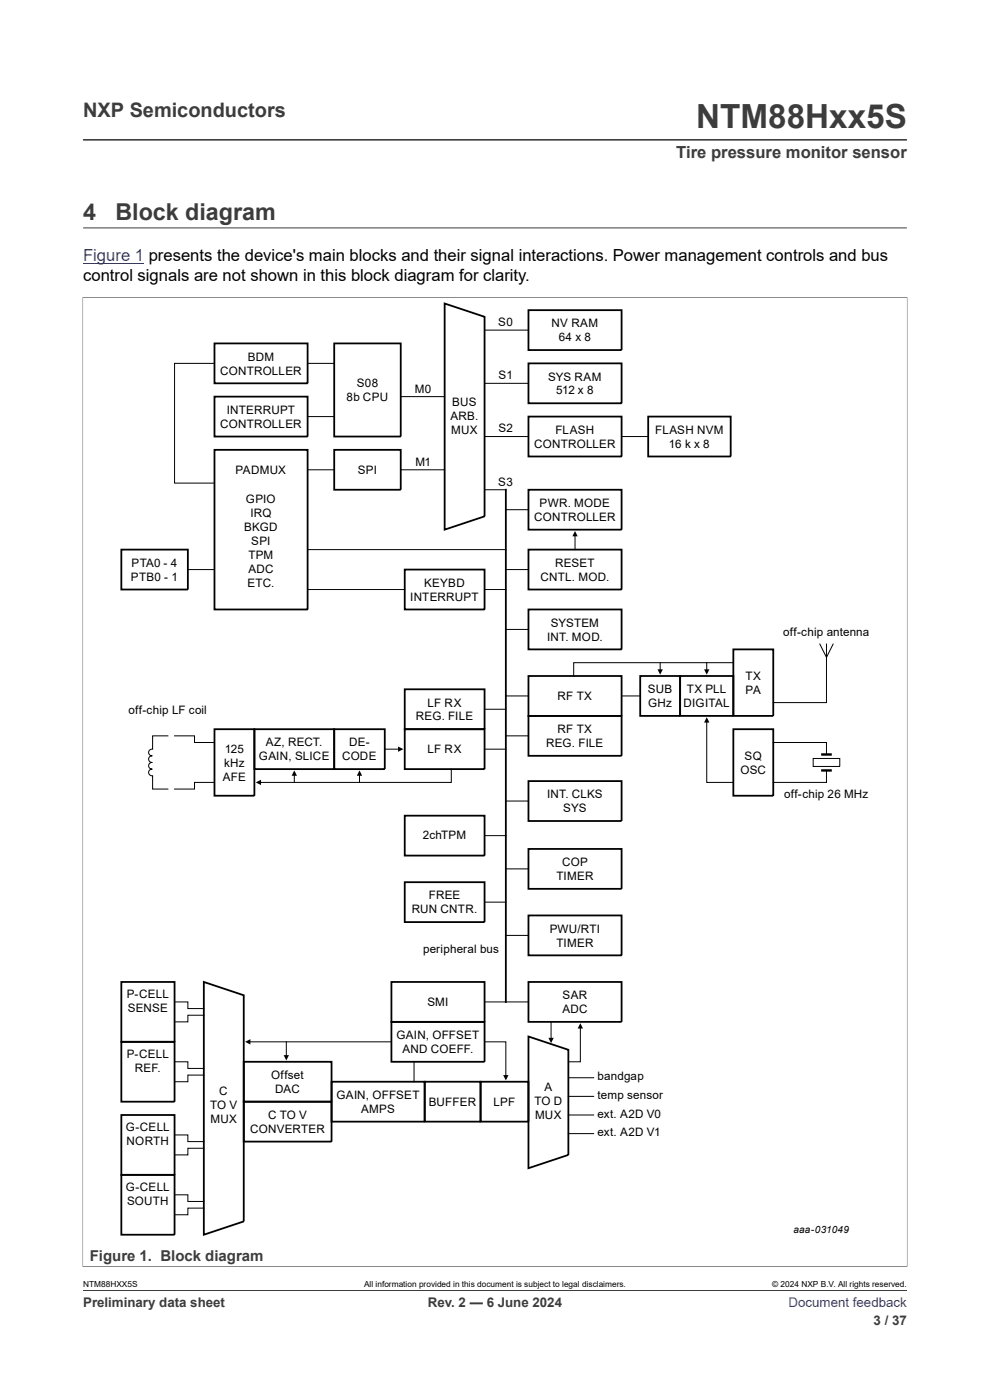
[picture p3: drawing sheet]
<svg xmlns="http://www.w3.org/2000/svg" width="210mm" height="297mm" viewBox="0 0 210 297" stroke-linecap="round" stroke-linejoin="round" font-family="sans-serif">
<defs><g id="words">
<text font-size="7.1" fill="#3c3c3c" x="147.7" y="27.2">NTM88Hxx5S</text>
<g font-size="4.9" fill="#3c3c3c">
<text x="17.6" y="46.6">4</text>
<text x="24.5" y="46.6">Block diagram</text>
</g>
<text font-size="4.2" fill="#3c3c3c" x="17.6" y="24.8">NXP Semiconductors</text>
<text font-size="3.5" fill="#3c3c3c" x="143.5" y="33.5">Tire pressure monitor sensor</text>
<text font-size="3.5" fill="#00f" x="17.6" y="55.5">Figure 1 presents the device's main blocks and their signal interactions. Power management controls and bus</text>
<text font-size="3.5" x="17.6" y="59.7">control signals are not shown in this block diagram for clarity.</text>
<text font-size="3.2" fill="#3c3c3c" x="19" y="267.5">Figure 1. Block diagram</text>
<g font-size="2.8" fill="#3c3c3c">
<text x="17.6" y="277.3">Preliminary data sheet</text>
<text x="90.8" y="277.3">Rev. 2 — 6 June 2024</text>
<text x="185.3" y="281">3 / 37</text>
</g>
<text font-size="2.8" fill="#00f" x="167.3" y="277.3">Document feedback</text>
<g font-size="2.5">
<text x="105.7" y="69.2">S0</text>
<text x="117" y="69.4">NV RAM</text>
<text x="52.6" y="76.5">BDM</text>
<text x="118.5" y="72.4">64 x 8</text>
<text x="46.7" y="79.5">CONTROLLER</text>
<text x="75.7" y="82.1">S08</text>
<text x="88" y="83.3">M0</text>
<text x="105.8" y="80.4">S1</text>
<text x="116.3" y="80.7">SYS RAM</text>
<text x="118" y="83.7">512 x 8</text>
<text x="48.1" y="87.8">INTERRUPT</text>
<text x="73.5" y="85.1">8b CPU</text>
<text x="95.5" y="89.1">ARB.</text>
<text x="95.9" y="86.1">BUS</text>
<text x="46.7" y="90.8">CONTROLLER</text>
<text x="95.7" y="92">MUX</text>
<text x="105.8" y="91.7">S2</text>
<text x="113.3" y="95">CONTROLLER</text>
<text x="117.8" y="92">FLASH</text>
<text x="139" y="92">FLASH NVM</text>
<text x="141.9" y="95">16 k x 8</text>
<text x="49.9" y="100.5">PADMUX</text>
<text x="75.9" y="100.5">SPI</text>
<text x="88.1" y="98.8">M1</text>
<text x="52.2" y="106.7">GPIO</text>
<text x="105.7" y="103">S3</text>
<text x="114.5" y="107.5">PWR. MODE</text>
<text x="51.8" y="112.6">BKGD</text>
<text x="53.1" y="109.6">IRQ</text>
<text x="113.3" y="110.5">CONTROLLER</text>
<text x="52.7" y="118.5">TPM</text>
<text x="53.3" y="115.6">SPI</text>
<text x="27.8" y="123.2">PTB0 - 1</text>
<text x="27.9" y="120.2">PTA0 - 4</text>
<text x="52.5" y="124.5">ETC.</text>
<text x="52.7" y="121.5">ADC</text>
<text x="90" y="124.5">KEYBD</text>
<text x="114.7" y="123.2">CNTL. MOD.</text>
<text x="117.8" y="120.2">RESET</text>
<text x="87" y="127.4">INTERRUPT</text>
<text x="116" y="135.9">INT. MOD.</text>
<text x="116.8" y="132.9">SYSTEM</text>
<text x="166.1" y="134.9">off-chip antenna</text>
<text x="90.7" y="149.9">LF RX</text>
<text x="118.3" y="148.4">RF TX</text>
<text x="137.4" y="147">SUB</text>
<text x="145.7" y="147">TX PLL</text>
<text x="158.1" y="144.2">TX</text>
<text x="158.1" y="147.2">PA</text>
<text x="27.3" y="151.5">off-chip LF coil</text>
<text x="88.2" y="152.8">REG. FILE</text>
<text x="118.3" y="155.5">RF TX</text>
<text x="137.5" y="150">GHz</text>
<text x="145" y="150">DIGITAL</text>
<text x="47.7" y="159.7">125</text>
<text x="54.9" y="161.3">GAIN, SLICE</text>
<text x="56.4" y="158.3">AZ, RECT.</text>
<text x="72.6" y="161.3">CODE</text>
<text x="74.1" y="158.3">DE-</text>
<text x="90.7" y="159.7">LF RX</text>
<text x="115.9" y="158.5">REG. FILE</text>
<text x="158" y="161.1">SQ</text>
<text x="47.3" y="165.7">AFE</text>
<text x="47.5" y="162.7">kHz</text>
<text x="157.1" y="164.1">OSC</text>
<text x="116" y="169.3">INT. CLKS</text>
<text x="119.5" y="172.3">SYS</text>
<text x="166.3" y="169.3">off-chip 26 MHz</text>
<text x="89.7" y="178.1">2chTPM</text>
<text x="119.2" y="183.7">COP</text>
<text x="91" y="190.8">FREE</text>
<text x="118" y="186.7">TIMER</text>
<text x="87.3" y="193.8">RUN CNTR.</text>
<text x="116.6" y="197.8">PWU/RTI</text>
<text x="89.8" y="202.1">peripheral bus</text>
<text x="118" y="200.8">TIMER</text>
<text x="26.9" y="211.7">P-CELL</text>
<text x="27.1" y="214.7">SENSE</text>
<text x="90.6" y="213.4">SMI</text>
<text x="119.3" y="214.9">ADC</text>
<text x="119.4" y="211.9">SAR</text>
<text x="84.1" y="220.4">GAIN, OFFSET</text>
<text x="26.9" y="224.4">P-CELL</text>
<text x="28.6" y="227.4">REF.</text>
<text x="85.4" y="223.4">AND COEFF.</text>
<text x="46.5" y="232.2">C</text>
<text x="57.5" y="228.9">Offset</text>
<text x="58.4" y="231.9">DAC</text>
<text x="71.4" y="233.1">GAIN, OFFSET</text>
<text x="115.5" y="231.4">A</text>
<text x="126.7" y="229.2">bandgap</text>
<text x="126.7" y="233.1">temp sensor</text>
<text x="26.7" y="239.9">G-CELL</text>
<text x="44.5" y="235.2">TO V</text>
<text x="44.7" y="238.2">MUX</text>
<text x="56.9" y="237.3">C TO V</text>
<text x="76.6" y="236.1">AMPS</text>
<text x="91" y="234.5">BUFFER</text>
<text x="104.7" y="234.5">LPF</text>
<text x="113.4" y="234.4">TO D</text>
<text x="113.5" y="237.3">MUX</text>
<text x="126.7" y="237.1">ext. A2D V0</text>
<text x="26.8" y="242.8">NORTH</text>
<text x="53.1" y="240.3">CONVERTER</text>
<text x="126.7" y="241">ext. A2D V1</text>
<text x="26.7" y="252.6">G-CELL</text>
<text x="27" y="255.5">SOUTH</text>
</g>
<text font-size="2.1" x="168.3" y="261.6">aaa-031049</text>
<g font-size="1.8">
<text x="17.6" y="273.1">NTM88HXX5S</text>
<text x="77.2" y="273.1">All information provided in this document is subject to legal disclaimers.</text>
<text x="163.8" y="273.1">© 2024 NXP B.V. All rights reserved.</text>
</g>
</g></defs>
<path d="M17.6 29.7h174.8M17.6 48.3h174.8M17.5 63.1h175M17.6 63v205.8M192.4 63v205.8M17.5 268.7h175M17.6 273.8h174.8" fill="none" stroke="#3c3c3c" stroke-width=".21"/>
<path d="M17.6 55.8h13" fill="none" stroke="#00f" stroke-width=".21"/>
<g fill="none" stroke="#000" stroke-width=".38">
<path d="M45.5 72.9h19.7v8.4h-19.7zM70.9 72.9h14.1v19.7h-14.1zM94.3 64.4l8.5 2.8v42.3l-8.5 2.9zM112.1 65.8h19.8v8.5h-19.8zM112.1 77.1h19.8v8.5h-19.8zM45.5 84.1h19.7v8.5h-19.7zM45.5 95.4h19.7v33.9h-19.7zM70.9 95.4h14.1v8.5h-14.1zM112.1 88.4h19.8v8.4h-19.8zM137.5 88.4h17.5v8.4h-17.5zM25.7 116.6h14.2v8.5h-14.2zM107.3 103.9v108.7"/>
<path d="M112.1 103.9h19.8v8.5h-19.8zM112.1 116.6h19.8v8.5h-19.8zM85.9 120.8h16.9v8.5h-16.9zM112.1 129.3h19.8v8.5h-19.8zM155.6 137.8h8.4v14.1h-8.4zM45.5 154.7h8.5v14.1h-8.5zM54 154.7h16.9v8.5h-16.9zM70.9 154.7h10.7v8.5h-10.7zM85.9 146.2h16.9v8.5h-16.9zM85.9 154.7h16.9v8.5h-16.9zM112.1 151.9h19.8v8.4h-19.8zM112.1 143.4h19.8v8.5h-19.8z"/>
<path d="M135.8 143.4h8.5v8.5h-8.5zM144.3 143.4h11.3v8.5h-11.3zM155.6 154.7h8.4v14.1h-8.4zM85.9 173h16.9v8.5h-16.9zM112.1 165.7h19.8v8.5h-19.8zM85.9 187.2h16.9v8.4h-16.9zM112.1 180.1h19.8v8.5h-19.8zM112.1 194.2h19.8v8.5h-19.8zM25.7 208.3h11.3v12.7h-11.3zM43.2 208.3l8.5 2.8v48l-8.5 2.8zM83 208.3h19.8v8.5h-19.8zM83 216.8h19.8v8.5h-19.8z"/>
<path d="M112.1 219.9l8.5 2.8v22.3l-8.5 2.8zM112.1 208.3h19.8v8.5h-19.8zM25.7 221h11.3v12.7h-11.3zM25.7 236.5h11.3v12.7h-11.3zM51.7 225.3h18.6v8.4h-18.6zM51.7 233.7h18.6v8.5h-18.6zM70.3 229.5h19.8v8.4h-19.8zM90.1 229.5h11.8v8.4h-11.8zM101.9 229.5h10.2v8.4h-10.2zM25.7 249.2h11.3v12.7h-11.3z"/>
</g>
<g fill="none" stroke="#000" stroke-width=".21">
<path d="M45.5 77.1h-8.5v25.4h8.5M65.2 77.1h5.7M102.8 70h9.3M65.2 99.7h5.7M65.2 88.4h5.7M85 99.7h9.3M85 84.1h9.3M102.8 81.3h9.3M102.8 92.6h9.3M131.9 92.6h5.6M65.2 116.6h42.1M102.8 103.9h4.5"/>
<path d="M107.3 108.1h4.8M122 113.2v3.4M39.9 120.8h5.6M65.2 125.1h20.7M102.8 125.1h4.5M107.3 120.8h4.8M107.3 133.5h4.8M173.9 136.6l1.4 2.9 1.4-2.9M175.3 136.6v12.5h-11.3M35.6 156.1h-3.2v2.8a.71 .71 0 0 0-.9 .7 .71 .71 0 0 0 .7 .7 .71 .71 0 0 0-.7 .7 .71 .71 0 0 0 .7 .8 .71 .71 0 0 0-.7 .7 .71 .71 0 0 0 .7 .7 .71 .71 0 0 0-.7 .7 .71 .71 0 0 0 .9 .7v2.8h3.2M37 156.1h4.3v1.4h4.2M81.6 158.9h3.4"/>
<path d="M102.8 158.9h4.5M102.8 150.5h4.5M107.3 147.6h4.8M107.3 156.1h4.8M131.9 147.6h3.9M140 140.6v2M149.9 152.7v13.3h5.7M149.9 140.6v2M155.6 140.6h-33.9v2.8M164 157.5h11.3v2.6M32.1 163.2h.3M32.1 161.8h.3"/>
<path d="M32.1 160.3h.3M45.5 166h-4.2v1.4h-4.3M62.4 164v2M76.3 164v2M95.7 163.2v2.8h-40.6M102.8 177.3h4.5M107.3 169.9h4.8M172.5 160.9h5.6v1.7h-5.6zM175.3 163.4v2.6h-11.3M102.8 191.4h4.5M107.3 184.3h4.8M107.3 198.4h4.8"/>
<path d="M37 212.6h2.9v1.4h3.3M43.2 215.4h-3.3v1.4h-2.9M102.8 212.6h9.3M116.9 216.8v3.9M123.1 217.6v7.7h-2.5M37 225.3h2.9v1.4h3.3M43.2 228.1h-3.3v1.4h-2.9M52.6 221h30.4M60.7 221v3.4M87.8 225.3v4.2M102.8 221h4.5v7.6M120.6 228.6h5.3"/>
<path d="M120.6 232.6h5.3M120.6 236.5h5.3M37 240.8h2.9v1.4h3.3M37 253.5h2.9v1.4h3.3M43.2 243.6h-3.3v1.4h-2.9M43.2 256.3h-3.3v1.4h-2.9M120.6 240.5h5.3"/>
</g>
<path d="M174.2 160.1h2.2M174.2 163.4h2.2" fill="none" stroke="#000" stroke-width=".51"/>
<g fill="#000">
<path d="M122 112.6l.5 1.2h-1.1zM84.4 158.4l1.2 .5-1.2 .6zM139.5 142h1.1l-.6 1.1zM149.3 142h1.2l-.6 1.1zM149.9 152.2l.6 1.1h-1.2zM54.2 166l1.2-.6v1.1zM62.4 163.4l.6 1.2h-1.1zM76.3 163.4l.5 1.2h-1.1zM123.1 217.1l.6 1.1h-1.2zM52 221l1.1-.5v1.1zM60.2 223.8h1.1l-.6 1.2zM106.7 228.1h1.2l-.6 1.1z"/>
<path d="M116.3 220.2h1.2l-.6 1.1z"/>
</g>
<use href="#words"/>
</svg>
